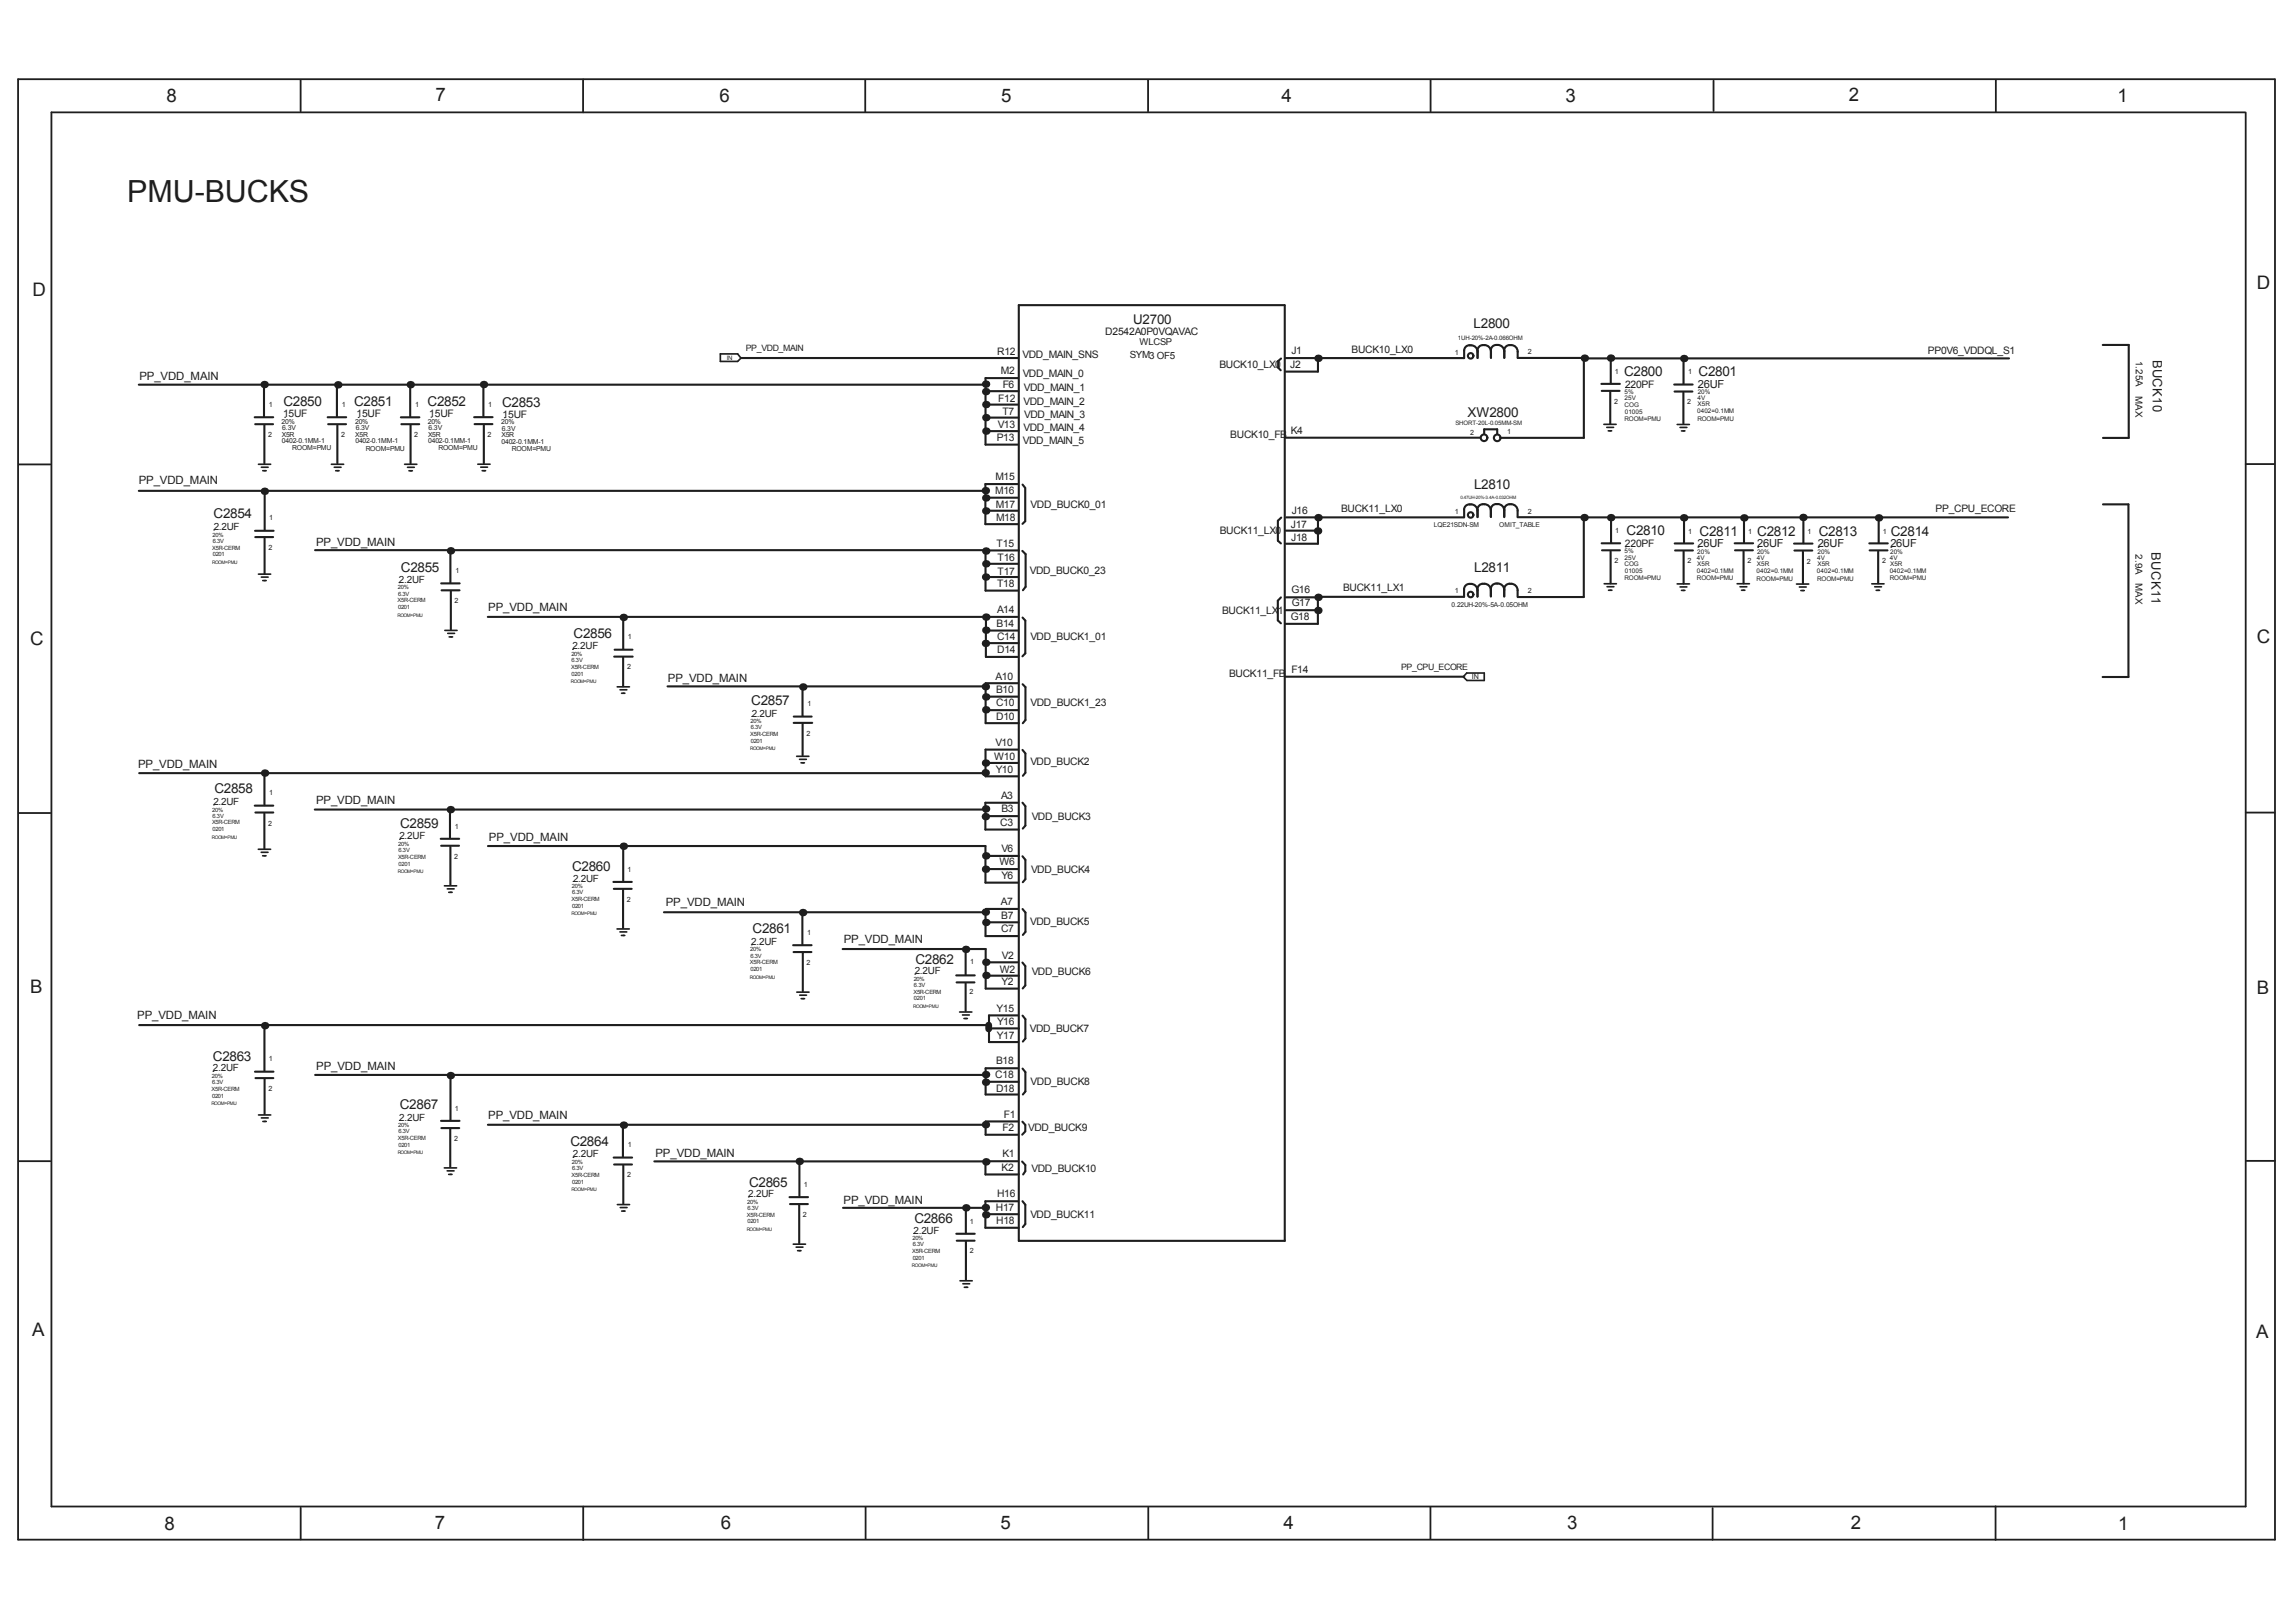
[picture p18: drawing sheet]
<svg xmlns="http://www.w3.org/2000/svg" width="297mm" height="210mm" viewBox="0 0 297 210" stroke-linecap="round" stroke-linejoin="round" font-family="sans-serif">
<defs><g id="words">
<text font-size="3.9" fill="#1e1e1e" x="16.5" y="26.2">PMU-BUCKS</text>
<g font-size="2.4" fill="#1e1e1e">
<text x="21.5" y="13.3">8</text>
<text x="56.3" y="13.1">7</text>
<text x="93.1" y="13.3">6</text>
<text x="129.5" y="13.2">5</text>
<text x="165.8" y="13.3">4</text>
<text x="202.5" y="13.2">3</text>
<text x="239.2" y="13.1">2</text>
<text x="273.9" y="13.2">1</text>
<text x="4.2" y="38.3">D</text>
<text x="292" y="37.4">D</text>
<text x="3.9" y="83.4">C</text>
<text x="292" y="83.3">C</text>
<text x="3.9" y="128.4">B</text>
<text x="292" y="128.6">B</text>
<text x="4.2" y="172.9">A</text>
<text x="291.9" y="173.1">A</text>
<text x="21.3" y="198">8</text>
<text x="56.3" y="197.9">7</text>
<text x="93.3" y="197.9">6</text>
<text x="129.4" y="197.9">5</text>
<text x="166.1" y="197.9">4</text>
<text x="202.7" y="197.9">3</text>
<text x="239.4" y="197.9">2</text>
<text x="274" y="198">1</text>
</g>
<g font-size="1.7" fill="#1e1e1e">
<text x="146.6" y="41.9">U2700</text>
<text x="190.6" y="42.4">L2800</text>
<text x="278.5" y="46.5" transform="rotate(90 278.5 46.5)">BUCK10</text>
<text x="36.7" y="52.6">C2850</text>
<text x="45.8" y="52.6">C2851</text>
<text x="55.3" y="52.6">C2852</text>
<text x="65" y="52.6">C2853</text>
<text x="189.9" y="54">XW2800</text>
<text x="210.1" y="48.7">C2800</text>
<text x="219.7" y="48.7">C2801</text>
<text x="190.7" y="63.3">L2810</text>
<text x="27.6" y="67">C2854</text>
<text x="210.4" y="69.2">C2810</text>
<text x="219.9" y="69.4">C2811</text>
<text x="227.3" y="69.4">C2812</text>
<text x="235.3" y="69.3">C2813</text>
<text x="244.6" y="69.4">C2814</text>
<text x="278.3" y="71.4" transform="rotate(90 278.3 71.4)">BUCK11</text>
<text x="51.9" y="74">C2855</text>
<text x="190.7" y="74">L2811</text>
<text x="74.2" y="82.5">C2856</text>
<text x="97.2" y="91.2">C2857</text>
<text x="27.7" y="102.6">C2858</text>
<text x="51.8" y="107.1">C2859</text>
<text x="74" y="112.7">C2860</text>
<text x="97.4" y="120.7">C2861</text>
<text x="118.4" y="124.8">C2862</text>
<text x="27.5" y="137.4">C2863</text>
<text x="51.7" y="143.5">C2867</text>
<text x="73.8" y="148.3">C2864</text>
<text x="96.9" y="153.6">C2865</text>
<text x="118.3" y="158.3">C2866</text>
</g>
<g font-size="1.5" fill="#1e1e1e">
<text x="18" y="49.1">PP_VDD_MAIN</text>
<text x="17.9" y="62.7">PP_VDD_MAIN</text>
<text x="40.9" y="70.6">PP_VDD_MAIN</text>
<text x="63.2" y="79">PP_VDD_MAIN</text>
<text x="86.4" y="88.2">PP_VDD_MAIN</text>
<text x="17.9" y="99.4">PP_VDD_MAIN</text>
<text x="40.9" y="104.1">PP_VDD_MAIN</text>
<text x="63.3" y="108.8">PP_VDD_MAIN</text>
<text x="86.1" y="117.3">PP_VDD_MAIN</text>
<text x="109.2" y="122.1">PP_VDD_MAIN</text>
<text x="17.8" y="131.8">PP_VDD_MAIN</text>
<text x="40.9" y="138.4">PP_VDD_MAIN</text>
<text x="63.2" y="144.8">PP_VDD_MAIN</text>
<text x="84.8" y="149.7">PP_VDD_MAIN</text>
<text x="109.1" y="155.8">PP_VDD_MAIN</text>
</g>
<g font-size="1.4" fill="#1e1e1e">
<text x="219.7" y="50.2">26UF</text>
<text x="219.6" y="70.8">26UF</text>
<text x="227.3" y="70.8">26UF</text>
<text x="235.2" y="70.8">26UF</text>
<text x="244.6" y="70.8">26UF</text>
</g>
<g font-size="1.3" fill="#1e1e1e">
<text x="129" y="45.9">R12</text>
<text x="132.3" y="46.4">VDD_MAIN_SNS</text>
<text x="143" y="43.3">D2542A0P0VQAVAC</text>
<text x="146.2" y="46.4">SYM3 OF5</text>
<text x="157.8" y="47.6">BUCK10_LX0</text>
<text x="166.9" y="47.6">J2</text>
<text x="167.1" y="45.9">J1</text>
<text x="174.8" y="45.7">BUCK10_LX0</text>
<text x="249.4" y="45.8">PP0V6_VDDQL_S1</text>
<text x="276.3" y="46.7" transform="rotate(90 276.3 46.7)">1.25A</text>
<text x="36.6" y="54">15UF</text>
<text x="55.5" y="54">15UF</text>
<text x="129.1" y="52">F12</text>
<text x="129.5" y="48.4">M2</text>
<text x="129.7" y="53.7">T7</text>
<text x="129.7" y="50.3">F6</text>
<text x="132.3" y="48.8">VDD_MAIN_0</text>
<text x="132.4" y="52.4">VDD_MAIN_2</text>
<text x="132.5" y="50.6">VDD_MAIN_1</text>
<text x="210.2" y="50.2">220PF</text>
<text x="276.3" y="51.2" transform="rotate(90 276.3 51.2)">MAX</text>
<text x="46.1" y="54">15UF</text>
<text x="65" y="54.1">15UF</text>
<text x="129" y="57.1">P13</text>
<text x="129.1" y="55.3">V13</text>
<text x="132.3" y="57.5">VDD_MAIN_5</text>
<text x="132.4" y="55.7">VDD_MAIN_4</text>
<text x="132.5" y="54.1">VDD_MAIN_3</text>
<text x="159.2" y="56.6">BUCK10_FB</text>
<text x="167" y="56.2">K4</text>
<text x="128.8" y="63.9">M16</text>
<text x="128.8" y="62.1">M15</text>
<text x="128.8" y="65.8">M17</text>
<text x="133.3" y="65.7">VDD_BUCK0_01</text>
<text x="27.6" y="68.6">2.2UF</text>
<text x="128.9" y="67.5">M18</text>
<text x="128.9" y="70.8">T15</text>
<text x="157.8" y="69.1">BUCK11_LX0</text>
<text x="167" y="68.3">J17</text>
<text x="167" y="70">J18</text>
<text x="167.1" y="66.5">J16</text>
<text x="173.5" y="66.3">BUCK11_LX0</text>
<text x="210.2" y="70.8">220PF</text>
<text x="250.4" y="66.3">PP_CPU_ECORE</text>
<text x="276.3" y="71.7" transform="rotate(90 276.3 71.7)">2.9A</text>
<text x="51.6" y="75.4">2.2UF</text>
<text x="129" y="76">T18</text>
<text x="129.1" y="72.6">T16</text>
<text x="129.1" y="74.4">T17</text>
<text x="133.2" y="74.3">VDD_BUCK0_23</text>
<text x="167.1" y="76.8">G16</text>
<text x="173.8" y="76.5">BUCK11_LX1</text>
<text x="276.3" y="75.4" transform="rotate(90 276.3 75.4)">MAX</text>
<text x="128.9" y="81.1">B14</text>
<text x="129" y="82.8">C14</text>
<text x="129" y="79.3">A14</text>
<text x="133.3" y="82.8">VDD_BUCK1_01</text>
<text x="158.1" y="79.4">BUCK11_LX1</text>
<text x="167" y="80.3">G18</text>
<text x="167.1" y="78.5">G17</text>
<text x="74.1" y="84">2.2UF</text>
<text x="128.8" y="88">A10</text>
<text x="128.9" y="89.7">B10</text>
<text x="129" y="84.6">D14</text>
<text x="159" y="87.6">BUCK11_FB</text>
<text x="167.1" y="87">F14</text>
<text x="97.2" y="92.7">2.2UF</text>
<text x="128.9" y="91.4">C10</text>
<text x="128.9" y="93.1">D10</text>
<text x="133.3" y="91.4">VDD_BUCK1_23</text>
<text x="128.6" y="98.4">W10</text>
<text x="128.8" y="96.5">V10</text>
<text x="128.8" y="100">Y10</text>
<text x="133.3" y="99.1">VDD_BUCK2</text>
<text x="27.6" y="104.2">2.2UF</text>
<text x="129.4" y="106.9">C3</text>
<text x="129.5" y="103.4">A3</text>
<text x="129.5" y="105.1">B3</text>
<text x="133.5" y="106.1">VDD_BUCK3</text>
<text x="51.7" y="108.6">2.2UF</text>
<text x="129.3" y="111.9">W6</text>
<text x="129.6" y="113.8">Y6</text>
<text x="129.6" y="110.2">V6</text>
<text x="133.4" y="113">VDD_BUCK4</text>
<text x="74.1" y="114.1">2.2UF</text>
<text x="129.5" y="117.1">A7</text>
<text x="129.5" y="118.9">B7</text>
<text x="133.3" y="119.7">VDD_BUCK5</text>
<text x="97.2" y="122.3">2.2UF</text>
<text x="129.4" y="125.9">W2</text>
<text x="129.5" y="120.7">C7</text>
<text x="129.6" y="124">V2</text>
<text x="118.3" y="126.1">2.2UF</text>
<text x="128.9" y="131">Y15</text>
<text x="129.6" y="127.5">Y2</text>
<text x="133.5" y="126.1">VDD_BUCK6</text>
<text x="128.9" y="137.7">B18</text>
<text x="129" y="134.4">Y17</text>
<text x="129" y="132.7">Y16</text>
<text x="133.2" y="133.6">VDD_BUCK7</text>
<text x="27.5" y="138.7">2.2UF</text>
<text x="128.8" y="139.5">C18</text>
<text x="128.9" y="141.3">D18</text>
<text x="133.3" y="140.4">VDD_BUCK8</text>
<text x="51.7" y="145">2.2UF</text>
<text x="74.1" y="149.8">2.2UF</text>
<text x="129.7" y="149.8">K1</text>
<text x="129.7" y="146.4">F2</text>
<text x="129.9" y="144.7">F1</text>
<text x="133" y="146.3">VDD_BUCK9</text>
<text x="96.8" y="154.9">2.2UF</text>
<text x="129" y="154.9">H16</text>
<text x="129.6" y="151.5">K2</text>
<text x="133.5" y="151.7">VDD_BUCK10</text>
<text x="118.2" y="159.6">2.2UF</text>
<text x="128.8" y="156.7">H17</text>
<text x="128.9" y="158.4">H18</text>
<text x="133.3" y="157.6">VDD_BUCK11</text>
</g>
<text font-size="1.2" fill="#1e1e1e" x="147.4" y="44.7">WLCSP</text>
<g font-size="1.1" fill="#1e1e1e">
<text x="96.5" y="45.4">PP_VDD_MAIN</text>
<text x="181.3" y="86.8">PP_CPU_ECORE</text>
</g>
<g font-size=".9" fill="#1e1e1e">
<text x="188.2" y="45.9">1</text>
<text x="197.6" y="45.9">2</text>
<text x="34.8" y="52.7">1</text>
<text x="44.2" y="52.7">1</text>
<text x="53.7" y="52.7">1</text>
<text x="63.2" y="52.7">1</text>
<text x="208.8" y="52.3">2</text>
<text x="208.9" y="48.4">1</text>
<text x="218.3" y="52.3">2</text>
<text x="218.4" y="48.4">1</text>
<text x="34.7" y="56.5">2</text>
<text x="36.4" y="54.8">20%</text>
<text x="36.5" y="56.5">X5R</text>
<text x="36.5" y="57.4">0402-0.1MM-1</text>
<text x="36.5" y="55.7">6.3V</text>
<text x="37.8" y="58.3">ROOM=PMU</text>
<text x="44.1" y="56.5">2</text>
<text x="45.9" y="54.8">20%</text>
<text x="46" y="56.6">X5R</text>
<text x="46" y="57.4">0402-0.1MM-1</text>
<text x="46" y="55.7">6.3V</text>
<text x="47.3" y="58.3">ROOM=PMU</text>
<text x="53.6" y="56.5">2</text>
<text x="55.4" y="54.8">20%</text>
<text x="55.4" y="56.5">X5R</text>
<text x="55.4" y="57.4">0402-0.1MM-1</text>
<text x="55.4" y="55.6">6.3V</text>
<text x="56.7" y="58.3">ROOM=PMU</text>
<text x="63.1" y="56.5">2</text>
<text x="64.8" y="54.9">20%</text>
<text x="64.9" y="56.6">X5R</text>
<text x="64.9" y="57.4">0402-0.1MM-1</text>
<text x="64.9" y="55.7">6.3V</text>
<text x="66.2" y="58.4">ROOM=PMU</text>
<text x="190.2" y="56.2">2</text>
<text x="195" y="56.2">1</text>
<text x="34.7" y="71.2">2</text>
<text x="34.8" y="67.3">1</text>
<text x="185.5" y="68.2">LQE21SDN-SM</text>
<text x="188.2" y="66.5">1</text>
<text x="194" y="68.2">OMIT_TABLE</text>
<text x="197.6" y="66.5">2</text>
<text x="209" y="69">1</text>
<text x="218.4" y="69.1">1</text>
<text x="226.2" y="69">1</text>
<text x="233.8" y="69.1">1</text>
<text x="243.6" y="69">1</text>
<text x="58.9" y="74.2">1</text>
<text x="188.2" y="76.8">1</text>
<text x="197.6" y="76.7">2</text>
<text x="208.9" y="72.9">2</text>
<text x="218.3" y="72.9">2</text>
<text x="226.1" y="72.9">2</text>
<text x="233.8" y="72.9">2</text>
<text x="243.5" y="72.9">2</text>
<text x="58.8" y="78">2</text>
<text x="81.2" y="82.7">1</text>
<text x="187.8" y="78.6">0.22UH-20%-5A-0.05OHM</text>
<text x="81.1" y="86.6">2</text>
<text x="190.4" y="87.9">IN</text>
<text x="104.3" y="95.2">2</text>
<text x="104.5" y="91.3">1</text>
<text x="34.7" y="106.8">2</text>
<text x="34.8" y="102.9">1</text>
<text x="58.9" y="107.2">1</text>
<text x="58.7" y="111.1">2</text>
<text x="81.2" y="112.8">1</text>
<text x="81.1" y="116.7">2</text>
<text x="104.3" y="124.9">2</text>
<text x="104.4" y="121">1</text>
<text x="125.5" y="124.8">1</text>
<text x="125.4" y="128.7">2</text>
<text x="34.8" y="137.3">1</text>
<text x="34.7" y="141.2">2</text>
<text x="58.8" y="143.7">1</text>
<text x="58.7" y="147.6">2</text>
<text x="81.2" y="148.5">1</text>
<text x="81.1" y="152.4">2</text>
<text x="104" y="153.6">1</text>
<text x="103.9" y="157.5">2</text>
<text x="125.5" y="158.3">1</text>
<text x="125.5" y="162.2">2</text>
</g>
<g font-size=".8" fill="#1e1e1e">
<text x="94" y="46.5">IN</text>
<text x="188.6" y="43.9">1UH-20%-2A-0.066OHM</text>
<text x="210.2" y="51">5%</text>
<text x="210.2" y="52.6">COG</text>
<text x="210.2" y="51.8">25V</text>
<text x="210.2" y="53.5">01005</text>
<text x="219.6" y="53.4">0402=0.1MM</text>
<text x="219.6" y="51.8">4V</text>
<text x="219.6" y="52.6">X5R</text>
<text x="219.6" y="51">20%</text>
<text x="188.3" y="55">SHORT-20L-0.05MM-SM</text>
<text x="210.2" y="54.5">ROOM=PMU</text>
<text x="219.6" y="54.5">ROOM=PMU</text>
<text x="210.2" y="71.6">5%</text>
<text x="219.6" y="71.6">20%</text>
<text x="227.3" y="71.7">20%</text>
<text x="235.1" y="71.7">20%</text>
<text x="244.5" y="71.6">20%</text>
<text x="210.2" y="75.1">ROOM=PMU</text>
<text x="210.2" y="73.2">COG</text>
<text x="210.2" y="72.4">25V</text>
<text x="210.2" y="74.1">01005</text>
<text x="219.5" y="74.1">0402=0.1MM</text>
<text x="219.5" y="75.1">ROOM=PMU</text>
<text x="219.5" y="72.4">4V</text>
<text x="219.6" y="73.2">X5R</text>
<text x="227.2" y="74.1">0402=0.1MM</text>
<text x="227.3" y="75.1">ROOM=PMU</text>
<text x="227.3" y="72.4">4V</text>
<text x="227.3" y="73.3">X5R</text>
<text x="235.1" y="74.1">0402=0.1MM</text>
<text x="235.1" y="75.1">ROOM=PMU</text>
<text x="235.1" y="72.4">4V</text>
<text x="235.1" y="73.3">X5R</text>
<text x="244.5" y="74.1">0402=0.1MM</text>
<text x="244.5" y="75.1">ROOM=PMU</text>
<text x="244.5" y="72.4">4V</text>
<text x="244.5" y="73.2">X5R</text>
</g>
<g font-size=".7" fill="#1e1e1e">
<text x="27.5" y="71.1">X5R-CERM</text>
<text x="27.5" y="69.4">20%</text>
<text x="27.5" y="70.3">6.3V</text>
<text x="27.5" y="72">0201</text>
<text x="51.4" y="77.9">X5R-CERM</text>
<text x="51.5" y="76.3">20%</text>
<text x="51.5" y="77.1">6.3V</text>
<text x="51.5" y="78.8">0201</text>
<text x="73.9" y="86.6">X5R-CERM</text>
<text x="73.9" y="84.9">20%</text>
<text x="73.9" y="85.7">6.3V</text>
<text x="73.9" y="87.4">0201</text>
<text x="97.1" y="95.2">X5R-CERM</text>
<text x="97.1" y="93.6">20%</text>
<text x="97.1" y="94.4">6.3V</text>
<text x="97.1" y="96.1">0201</text>
<text x="27.4" y="106.7">X5R-CERM</text>
<text x="27.5" y="105">20%</text>
<text x="27.5" y="107.5">0201</text>
<text x="27.5" y="105.8">6.3V</text>
<text x="51.5" y="111.1">X5R-CERM</text>
<text x="51.5" y="109.5">20%</text>
<text x="51.6" y="112">0201</text>
<text x="51.6" y="110.3">6.3V</text>
<text x="74" y="116.6">X5R-CERM</text>
<text x="74" y="114.9">20%</text>
<text x="74" y="115.7">6.3V</text>
<text x="74" y="117.5">0201</text>
<text x="97" y="124.8">X5R-CERM</text>
<text x="97.1" y="123.1">20%</text>
<text x="97.1" y="123.9">6.3V</text>
<text x="97.1" y="125.7">0201</text>
<text x="118.2" y="128.6">X5R-CERM</text>
<text x="118.2" y="126.9">20%</text>
<text x="118.2" y="127.7">6.3V</text>
<text x="118.2" y="129.5">0201</text>
<text x="27.4" y="141.2">X5R-CERM</text>
<text x="27.4" y="139.5">20%</text>
<text x="27.4" y="140.3">6.3V</text>
<text x="27.4" y="142">0201</text>
<text x="51.5" y="147.5">X5R-CERM</text>
<text x="51.5" y="145.9">20%</text>
<text x="51.5" y="146.7">6.3V</text>
<text x="51.5" y="148.4">0201</text>
<text x="73.9" y="152.3">X5R-CERM</text>
<text x="74" y="150.6">20%</text>
<text x="74" y="151.4">6.3V</text>
<text x="74" y="153.2">0201</text>
<text x="96.7" y="155.8">20%</text>
<text x="96.6" y="157.4">X5R-CERM</text>
<text x="96.7" y="156.6">6.3V</text>
<text x="96.7" y="158.3">0201</text>
<text x="118" y="160.5">20%</text>
<text x="118.1" y="161.3">6.3V</text>
<text x="118" y="162.2">X5R-CERM</text>
<text x="118.1" y="163">0201</text>
</g>
<g font-size=".6" fill="#1e1e1e">
<text x="188.9" y="64.6">0.47UH-20%-3.4A-0.032OHM</text>
<text x="27.4" y="73">ROOM=PMU</text>
<text x="51.4" y="79.8">ROOM=PMU</text>
<text x="73.9" y="88.4">ROOM=PMU</text>
<text x="97" y="97.1">ROOM=PMU</text>
<text x="27.4" y="108.5">ROOM=PMU</text>
<text x="51.5" y="113">ROOM=PMU</text>
<text x="73.9" y="118.5">ROOM=PMU</text>
<text x="97" y="126.7">ROOM=PMU</text>
<text x="118.1" y="130.5">ROOM=PMU</text>
<text x="27.3" y="143">ROOM=PMU</text>
<text x="51.4" y="149.4">ROOM=PMU</text>
<text x="73.9" y="154.2">ROOM=PMU</text>
<text x="96.6" y="159.3">ROOM=PMU</text>
<text x="118" y="164">ROOM=PMU</text>
</g>
</g></defs>
<g fill="none" stroke="#1e1e1e" stroke-width=".22">
<path d="M93.2 45.8v1h2.2l.5-.4-.5-.6h-2.2M207.5 54.9h1.6M207.9 55.3h.9M208.1 55.8h.4M217 54.9h1.6M217.4 55.3h.8M217.5 55.8h.5M33.4 60.1h1.6M33.4 74.3h1.6M33.8 60.5h.9M33.8 74.7h.9M34 60.9h.4"/>
<path d="M34 75.1h.4M42.9 60.1h1.6M43.2 60.5h.9M43.4 60.9h.5M52.3 60.1h1.6M52.7 60.5h.9M52.9 60.9h.4M61.8 60.1h1.6M62.2 60.5h.9M62.4 60.9h.4M207.5 75.5h1.6M207.9 75.9h.9"/>
<path d="M208.1 76.4h.4M217 75.6h1.6M217.4 76h.8M217.5 76.4h.5M224.7 75.5h1.6M225.1 75.9h.9M225.3 76.4h.4M232.4 75.6h1.6M232.8 76h.9M233 76.4h.4M242.2 75.6h1.5M242.5 75.9h.9"/>
<path d="M242.7 76.4h.5M57.6 81.6h1.5M57.9 82h.9M58.1 82.4h.5M79.8 88.9h1.6M80.2 89.3h.9M80.4 89.7h.4M103.1 97.9h1.5M103.4 98.3h.9M103.6 98.7h.5M189.3 87.5l.4-.4h2.3v1h-2.2l-.4-.5M33.4 109.9h1.6"/>
<path d="M33.8 110.3h.9M34 110.7h.4M57.5 114.6h1.6M57.9 115h.8M58.1 115.5h.4M79.8 120.2h1.6M80.2 120.6h.9M80.4 121.1h.4M103.1 128.4h1.6M103.5 128.8h.8M103.6 129.2h.5M124.1 131h1.6"/>
<path d="M124.5 131.3h.9M124.7 131.8h.5M33.4 144.3h1.6M33.8 144.7h.9M34 145.1h.4M57.5 151.1h1.6M57.8 151.5h.9M58 152h.5M79.9 155.9h1.6M80.2 156.3h.9M80.4 156.7h.5M102.6 161h1.6"/>
<path d="M103 161.4h.9M103.2 161.8h.4M124.2 165.7h1.6M124.6 166.1h.9M124.8 166.6h.4"/>
</g>
<g fill="none" stroke="#1e1e1e" stroke-width=".27">
<path d="M166.2 39.5h-34.4v121.1h34.4v-121.1M18 49.8h109.4M32.9 54h2.4M33 54.9h2.3M34.2 50.1v3.8M34.2 55v5M42.4 54h2.4M42.5 54.9h2.3M43.6 50.1v3.8M43.6 55v5M51.9 54h2.4M51.9 54.9h2.3"/>
<path d="M53.1 50.1v3.8M53.1 55v5M61.3 54h2.4M61.4 54.9h2.3M62.5 50.1v3.8M62.6 55v5M95.9 46.3h35.8M127.6 54h4.1M127.7 52.4h4M127.8 50.6h4M127.8 55.8h4M131.7 48.9h-4.2v8.6h4.2"/>
<path d="M165.7 46.4l-.3 .3v.9l.3 .3M166.3 46.3h23.1M166.3 56.6h25.2M170.5 46.6v1.5h-4.2M190.1 44.7a.69 .69 0 0 0-.7 .7v1M190.1 44.7a.89 .89 0 0 1 1.1 .8M192 56.1v-.5h1.7v.6M192.9 45.3a.88 .88 0 0 1 .9-.7 .88 .88 0 0 1 .8 .9M192.9 45.3v1M192.9 45.5a.88 .88 0 0 0-.8-.8 .88 .88 0 0 0-.9 .7v.9M194.6 46.3v-.9a.88 .88 0 0 1 .9-.8 .88 .88 0 0 1 .8 .9v.8h8.6v10.4h-10.6M205.3 46.4h54.6"/>
<path d="M207.2 49.7h2.4M207.2 50.6h2.3M208.3 50.7v4.2M208.4 46.7v2.9M216.6 49.8h2.4M216.6 50.7h2.4M217.8 50.7v4.1M217.8 46.7v3M272 44.6h3.4v12.1h-3.3M18 63.5h109.3M33 68.7h2.4M33 69.5h2.3"/>
<path d="M34.2 69.7v4.6M34.2 63.8v4.8M40.8 71.2h86.7v5.2h4.2M57.1 75.5h2.4M57.1 76.4h2.4M58.3 71.6v3.8M58.3 76.5v5M63.1 79.8h68.5M80.6 80v4M127.6 66.1h4.1M127.6 71.2h4.2M127.7 74.7h4"/>
<path d="M127.8 64.4h3.8M127.8 73h3.9M131.7 62.6h-4.2v5.2h4.2M132.3 71.3l.4 .4v4.2l-.4 .5M132.3 79.9l.3 .4v4.3l-.3 .3M132.3 62.7l.3 .4v4.3l-.3 .4M165.7 77.3l-.4 .4v2.6l.4 .4M165.8 67l-.5 .4v2.6l.4 .3M166.3 79h3.9M166.4 68.7h3.7M166.4 77.3h4.1v3.4h-4.2M166.4 67h23"/>
<path d="M170.5 67.2v3.2h-4.1M189.4 66a.88 .88 0 0 1 .9-.7 .88 .88 0 0 1 .9 .8M189.4 66v.9M191.2 76.4a.88 .88 0 0 0-.9-.8 .88 .88 0 0 0-.9 .7v.9h-18.5M192.9 77.2v-.8a.88 .88 0 0 0-.8-.9 .88 .88 0 0 0-1 .7v1M192.9 66.9v-.8a.88 .88 0 0 0-.8-.8 .88 .88 0 0 0-1 .6l.1 1M194.6 76.4a.88 .88 0 0 0-.8-.9 .88 .88 0 0 0-.9 .7v1M194.6 66.1a.88 .88 0 0 0-.8-.9 .88 .88 0 0 0-.9 .7v1M196.3 77.2v-.8a.88 .88 0 0 0-.8-.9 .88 .88 0 0 0-.9 .7v1M196.3 66.1v.8M196.3 66.1a.88 .88 0 0 0-.8-.8 .88 .88 0 0 0-.9 .6v1M196.3 66.9h8.6v10.4h-8.6"/>
<path d="M205.3 67h54.5M207.2 70.3h2.4M207.3 71.2h2.3M208.4 71.4v4.1M208.4 67.3v2.9M216.7 70.3h2.3M216.7 71.2h2.3M217.8 71.4v4.1M217.9 67.3v3M224.4 70.3h2.4M224.5 71.2h2.3M225.6 71.4v4.1"/>
<path d="M225.6 67.3v2.9M232.1 70.3h2.4M232.1 71.2h2.4M233.3 71.4v4.1M233.3 67.3v3M241.8 70.3h2.4M241.9 71.2h2.3M243 71.4v4.1M243 67.3v3M272.1 65.3h3.3v22.3h-3.4M79.5 85h2.4M79.5 84.1h2.3"/>
<path d="M80.6 85.1v3.7M86.4 88.8h40.8M102.7 93.5h2.4M102.7 92.7h2.3M103.8 89.2v3.5M103.8 93.7v4.1M127.5 81.6h4.2M127.6 80.1l-.1 4.9h4.2M127.6 83.2h4.2M127.7 98.7h4M127.7 90.2h4M127.9 91.9h3.8"/>
<path d="M131.7 97h-4.2v3.5h4.2M131.7 88.4h-4.2v5.2h4.3M132.3 97l.4 .5v2.5l-.4 .4M132.3 88.5l.4 .4v4.3l-.4 .4M166.3 87.6h23M18 100.1h109.1M33 104.3h2.4M33 105.1h2.4M34.2 105.3v4.5M34.2 100.4v3.8M40.7 104.8h86.3M57 108.5h2.4"/>
<path d="M57.1 109.4h2.3M58.2 104.6v3.9M58.3 109.6v4.9M63.1 109.5h64.4v4.7h4.2M79.4 114.1h2.3M79.4 115h2.3M80.6 115.1v5M80.6 109.8v4.3M85.9 118.1h41.6v3h4.2M103.8 118.4v3.8M127.6 112.5h4.1M127.6 105.6h4.1"/>
<path d="M127.7 110.8h4.1M127.8 119.4h4M131.6 103.9h-4.1v3.5h4.3M131.6 117.6h-4v.2M132.3 103.9l.4 .4v2.5l-.4 .4M132.3 110.8l.4 .5v2.5l-.4 .4M132.3 117.6l.4 .5v2.5l-.4 .4M18 132.7h109.5M33 138.7h2.4M33.1 139.5h2.3M34.2 133v5.6M34.2 139.6v4.6"/>
<path d="M40.8 139.1h86.6M58.3 139.5v5.4M102.6 122.3h2.4M102.7 123.2h2.3M103.9 123.3v5M109 122.8h18.5v5.1h4.2M123.7 126.2h2.4M123.8 127.1h2.3M124.9 123.2v3M124.9 127.3v3.5M127.5 124.5h4.1M127.6 126.3h4.2"/>
<path d="M127.6 140h4.2M128.3 133.1h3.5M131.7 131.4h-3.8v3.5h3.8M131.7 138.2h-4.2v3.4h4.2M132.3 124.6l.3 .4v2.5l-.3 .4M132.3 138.3l.4 .4v2.5l-.4 .4M132.3 131.4l.4 .5v2.5l-.4 .4M57.1 145.1h2.4M57.1 146h2.3M58.3 146.1v4.9M63.1 145.6h63.9M79.4 149.8h2.4"/>
<path d="M79.4 150.7h2.4M80.6 145.9v3.8M80.6 150.8v5M84.7 150.3h42.8v1.7h4.3M102.1 154.9h2.4M102.2 155.8h2.3M103.4 156v4.9M103.4 150.5v4.3M109.1 156.3h18M123.7 159.7h2.4M125 156.5v3M127.6 157.1h4.1"/>
<path d="M127.9 150.3h3.8M131.7 145.1h-4.2v1.7h4.2M131.7 155.5h-4.2v3.4h4.3M132.2 150.3l.4 .5v.8l-.2 .4M132.3 145.2l.3 .4v.8l-.4 .4M132.3 155.4l.3 .5v2.5l-.3 .4M123.8 160.6h2.3M125 160.7v4.9"/>
<circle cx="190.3" cy="46.1" r=".36"/>
<circle cx="192" cy="56.7" r=".43"/>
<circle cx="193.7" cy="56.7" r=".43"/>
<circle cx="190.3" cy="76.9" r=".36"/>
<circle cx="190.3" cy="66.6" r=".36"/>
</g>
<g fill="none" stroke="#1e1e1e" stroke-width=".23">
<path d="M38.9 10.4v4M75.4 10.3v4.2M111.9 10.3v4.2M148.5 10.3v4.1M185.1 10.3v4.2M221.7 10.4v4M258.2 10.3v4.2M290.4 14.5h-283.7v180.5h283.8v-180.4M294.3 10.2h-292v189h292v-188.9M2.4 60.1h4.2M290.5 60.1h3.7M2.4 105.2h4.1"/>
<path d="M290.5 105.2h3.8M2.5 150.3h4M290.6 150.2h3.7M38.9 195.1v4.1M75.5 195v4.3M112 195v4.2M148.6 195.1v4.1M185.1 195v4.1M221.6 195.2v4.1M258.2 194.9v4.4"/>
</g>
<g fill="none" stroke="#1e1e1e" stroke-width=".13">
<path d="M36.8 54h.1M46.3 54h.1M55.8 54h.1M65.2 54.1h.1M210.3 50.2h.1M219.7 50.2h.1M27.6 68.6h.1M51.6 75.4h.1M210.3 70.8h.1M219.7 70.8h.1M227.4 70.8h.1M235.2 70.8h.1"/>
<path d="M244.6 70.8h.1M74.1 84h.1M97.2 92.7h.1M27.6 104.2h.1M51.7 108.6h.1M74.1 114.1h.1M27.5 138.6h.1M97.2 122.3h.1M118.3 126.1h.1M51.7 145h.1M74.1 149.8h.1M96.8 154.9h.1"/>
<path d="M118.2 159.6h.1M2.4 199.2h.1"/>
</g>
<g fill="none" stroke="#1e1e1e" stroke-width=".19">
<path d="M208.3 55.8h.1M217.7 55.8h.1M34.2 75.1h.1M34.2 60.9h.1M43.6 60.9h.1M53.1 60.9h.1M62.6 60.9h.1M208.3 76.4h.1M217.7 76.4h.1M233.2 76.4h.1M242.9 76.4h.1M80.6 89.7h.1"/>
<path d="M103.8 98.7h.1M34.2 110.7h.1M58.3 115.5h.1M80.6 121.1h.1M103.9 129.2h.1M124.9 131.8h.1M34.2 145.1h.1M58.2 152h.1M80.6 156.7h.1M103.4 161.8h.1M125 166.6h.1"/>
</g>
<g fill="#1e1e1e">
<circle cx="43.7" cy="49.8" r=".48"/>
<circle cx="53.1" cy="49.8" r=".48"/>
</g>
<path d="M58.3 82.4h.1" fill="none" stroke="#1e1e1e" stroke-width=".19"/>
<g fill="#1e1e1e">
<circle cx="62.6" cy="49.8" r=".48"/>
<circle cx="80.7" cy="145.6" r=".48"/>
<circle cx="80.6" cy="109.5" r=".48"/>
<circle cx="80.6" cy="79.9" r=".48"/>
</g>
<path d="M95.8 46.3h.1" fill="none" stroke="#1e1e1e" stroke-width=".21"/>
<g fill="#1e1e1e">
<circle cx="103.8" cy="118.1" r=".48"/>
<circle cx="103.9" cy="88.9" r=".48"/>
<circle cx="127.5" cy="157.2" r=".48"/>
<circle cx="127.5" cy="145.5" r=".48"/>
<circle cx="127.5" cy="139.1" r=".48"/>
<circle cx="127.5" cy="140.1" r=".48"/>
</g>
<path d="M127.9 132.7v.5" fill="none" stroke="#1e1e1e" stroke-width=".88"/>
<g fill="#1e1e1e">
<circle cx="127.5" cy="124.5" r=".48"/>
<circle cx="127.5" cy="118" r=".48"/>
<circle cx="127.5" cy="119.4" r=".48"/>
<circle cx="127.5" cy="112.5" r=".48"/>
<circle cx="127.5" cy="105.7" r=".48"/>
<circle cx="127.5" cy="91.9" r=".48"/>
<circle cx="127.5" cy="88.9" r=".48"/>
<circle cx="127.5" cy="83.3" r=".48"/>
<circle cx="127.5" cy="79.9" r=".48"/>
<circle cx="127.5" cy="74.7" r=".48"/>
<circle cx="127.5" cy="73" r=".48"/>
<circle cx="127.5" cy="71.3" r=".48"/>
<circle cx="127.5" cy="64.4" r=".48"/>
<circle cx="127.5" cy="55.8" r=".48"/>
<circle cx="127.5" cy="52.4" r=".48"/>
<circle cx="127.5" cy="49.7" r=".48"/>
<circle cx="127.5" cy="50.7" r=".48"/>
<circle cx="170.5" cy="79" r=".48"/>
<circle cx="170.5" cy="77.3" r=".48"/>
<circle cx="170.5" cy="68.7" r=".48"/>
<circle cx="170.5" cy="67" r=".48"/>
<circle cx="170.5" cy="46.4" r=".48"/>
</g>
<path d="M189.4 87.6h.1" fill="none" stroke="#1e1e1e" stroke-width=".14"/>
<g fill="#1e1e1e">
<circle cx="208.4" cy="67" r=".48"/>
<circle cx="208.4" cy="46.3" r=".48"/>
<circle cx="217.8" cy="67" r=".48"/>
<circle cx="217.8" cy="46.4" r=".48"/>
</g>
<path d="M225.5 76.4h.1" fill="none" stroke="#1e1e1e" stroke-width=".19"/>
<g fill="#1e1e1e">
<circle cx="233.3" cy="67" r=".48"/>
<circle cx="243" cy="67" r=".48"/>
<circle cx="125" cy="156.3" r=".48"/>
<circle cx="124.9" cy="122.9" r=".48"/>
<circle cx="127.5" cy="156.3" r=".48"/>
<circle cx="127.5" cy="150.4" r=".48"/>
<circle cx="127.6" cy="126.2" r=".48"/>
<circle cx="127.5" cy="104.7" r=".48"/>
<circle cx="127.5" cy="110.8" r=".48"/>
<circle cx="127.5" cy="98.7" r=".48"/>
<circle cx="127.5" cy="81.6" r=".48"/>
<circle cx="127.5" cy="90.2" r=".48"/>
<circle cx="127.5" cy="63.5" r=".48"/>
<circle cx="127.5" cy="66.1" r=".48"/>
<circle cx="127.5" cy="54" r=".48"/>
<circle cx="34.2" cy="132.7" r=".48"/>
<circle cx="34.2" cy="100" r=".48"/>
<circle cx="34.2" cy="49.8" r=".48"/>
<circle cx="58.3" cy="139.2" r=".48"/>
<circle cx="58.3" cy="71.3" r=".48"/>
<circle cx="127.5" cy="100" r=".48"/>
<circle cx="204.9" cy="67" r=".48"/>
<circle cx="205" cy="46.4" r=".48"/>
<circle cx="225.6" cy="67" r=".48"/>
<circle cx="34.2" cy="63.6" r=".48"/>
<circle cx="58.3" cy="104.8" r=".48"/>
<circle cx="103.4" cy="150.3" r=".48"/>
</g>
<use href="#words"/>
</svg>
